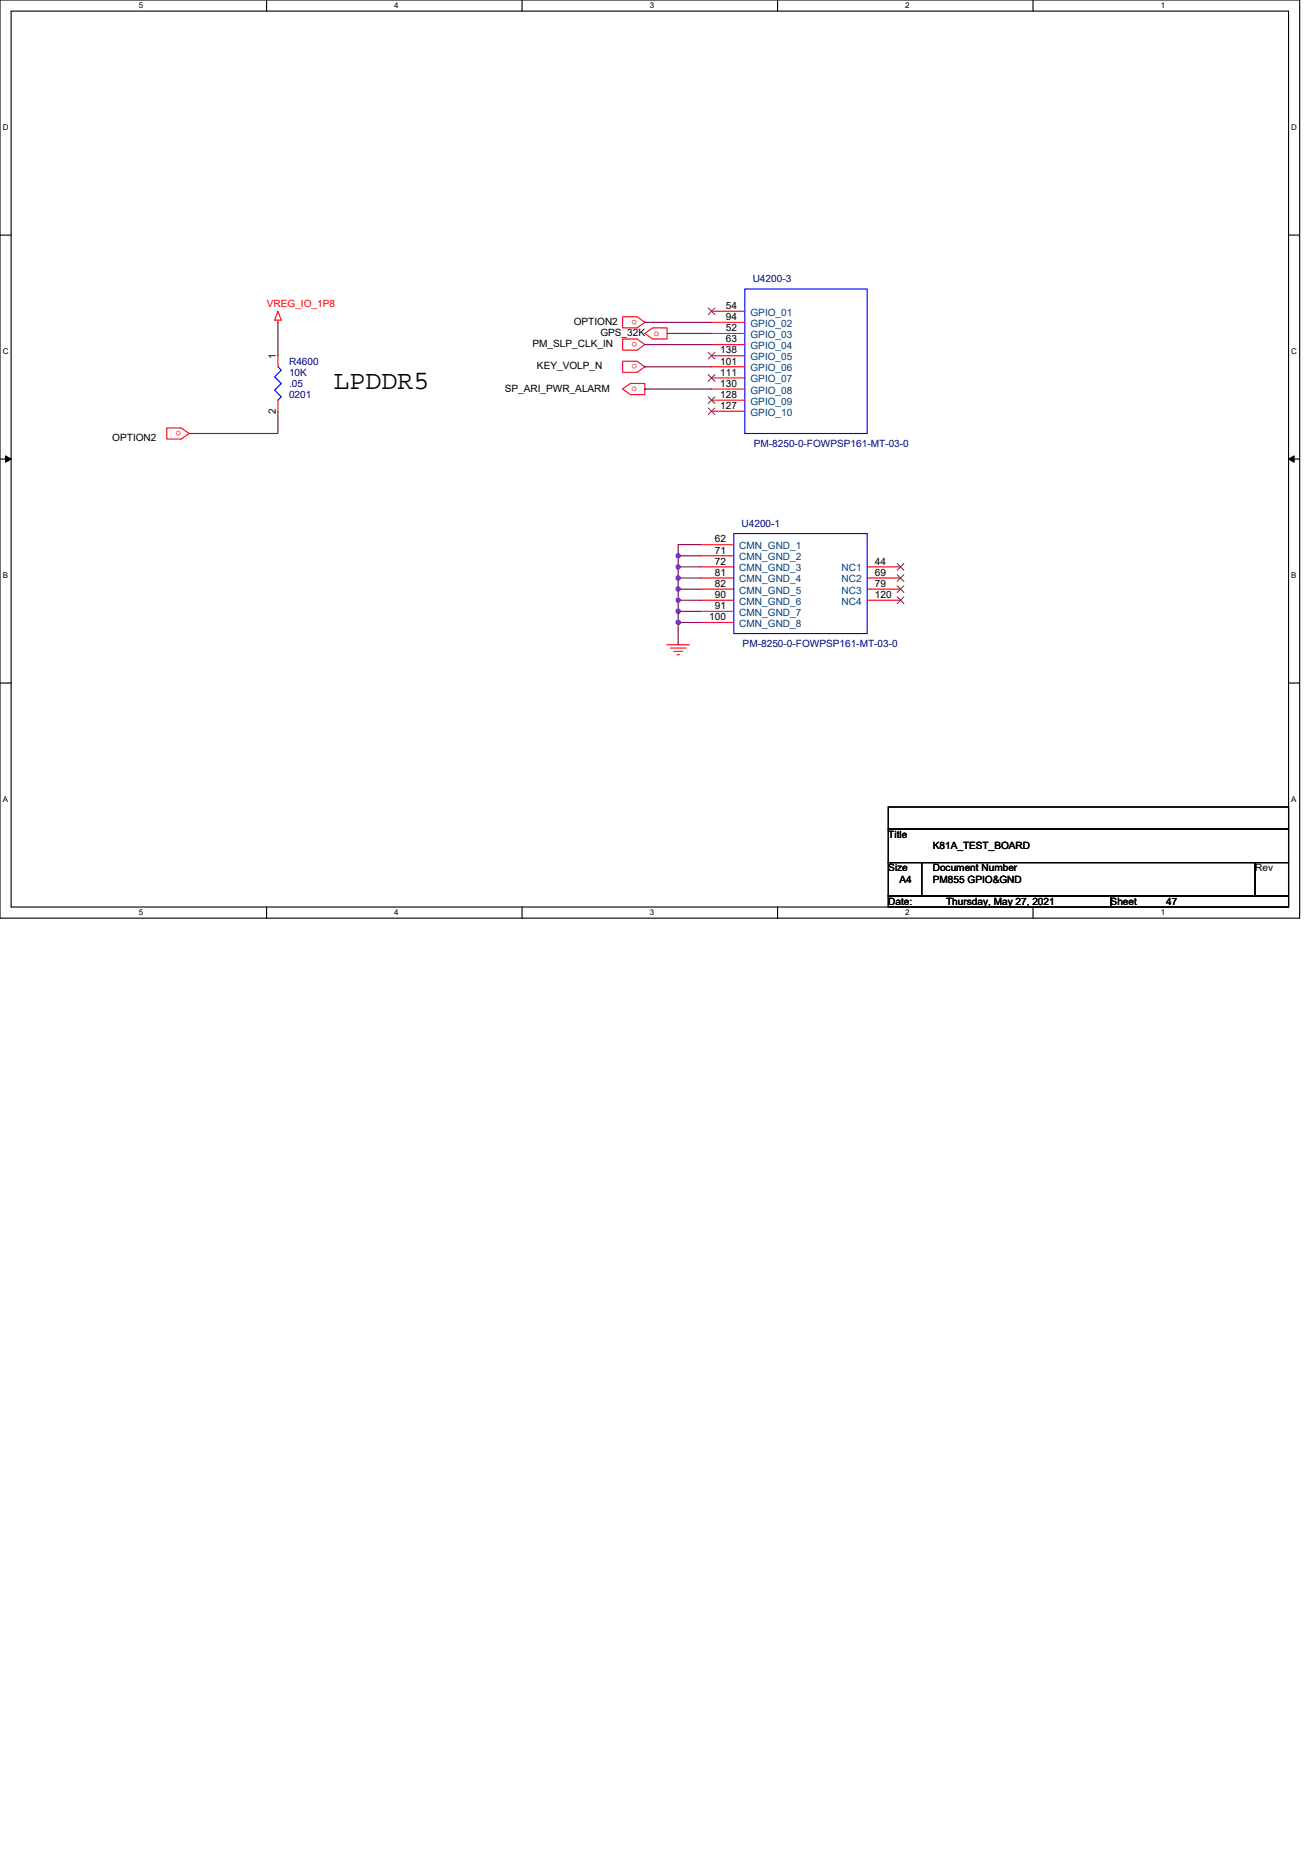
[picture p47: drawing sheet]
<svg xmlns="http://www.w3.org/2000/svg" width="210mm" height="297mm" viewBox="0 0 210 297" stroke-linecap="round" stroke-linejoin="round" font-family="sans-serif">
<defs><g id="words">
<text font-size="4.3" x="53.3" y="62.2">LPDDR5</text>
<g font-size="1.6" fill="#000080">
<text x="120.4" y="45.2">U4200-3</text>
<text x="46.2" y="58.3">R4600</text>
<text x="46.2" y="60.1">10K</text>
<text x="46.2" y="61.9">.05</text>
<text x="46.2" y="63.7">0201</text>
<text x="120.5" y="71.5">PM-8250-0-FOWPSP161-MT-03-0</text>
<text x="118.6" y="84.3">U4200-1</text>
<text x="118.8" y="103.5">PM-8250-0-FOWPSP161-MT-03-0</text>
</g>
<g font-size="1.6" fill="#f00">
<text x="42.7" y="49.1">VREG_IO_1P8</text>
<text x="101.9" y="51.1" transform="rotate(-180 101.9 51.1)">o</text>
<text x="104.5" y="53.7">o</text>
<text x="101.9" y="58.2" transform="rotate(-180 101.9 58.2)">o</text>
<text x="101.9" y="54.7" transform="rotate(-180 101.9 54.7)">o</text>
<text x="101" y="62.6">o</text>
<text x="29" y="68.9" transform="rotate(-180 29 68.9)">o</text>
</g>
<g font-size="1.6">
<text x="91.7" y="51.9">OPTION2</text>
<text x="96" y="53.7">GPS_32K</text>
<text x="116.1" y="49.4">54</text>
<text x="116.1" y="51.2">94</text>
<text x="116.1" y="53">52</text>
<text x="44.1" y="57.4" transform="rotate(-90 44.1 57.4)">1</text>
<text x="85.2" y="55.5">PM_SLP_CLK_IN</text>
<text x="85.9" y="59">KEY_VOLP_N</text>
<text x="115.2" y="56.5">138</text>
<text x="115.2" y="58.3">101</text>
<text x="116.1" y="54.8">63</text>
<text x="80.7" y="62.8">SP_ARI_PWR_ALARM</text>
<text x="115.2" y="60.1">111</text>
<text x="115.2" y="61.9">130</text>
<text x="115.2" y="63.6">128</text>
<text x="115.2" y="65.4">127</text>
<text x="18" y="70.6">OPTION2</text>
<text x="44.1" y="66.1" transform="rotate(-90 44.1 66.1)">2</text>
<text x="114.3" y="86.8">62</text>
<text x="114.3" y="88.5">71</text>
<text x="114.3" y="90.3">72</text>
<text x="114.3" y="92.1">81</text>
<text x="114.3" y="93.9">82</text>
<text x="114.3" y="95.6">90</text>
<text x="139.9" y="90.3">44</text>
<text x="139.9" y="92.1">69</text>
<text x="139.9" y="93.9">79</text>
<text x="139.9" y="95.6">120</text>
<text x="113.4" y="99.2">100</text>
<text x="114.3" y="97.4">91</text>
<text x="142.1" y="134.1">Title</text>
<text x="149.2" y="135.8">K81A_TEST_BOARD</text>
<text x="142.1" y="139.4">Size</text>
<text x="143.8" y="141.2">A4</text>
<text x="149.2" y="139.4">Document Number</text>
<text x="149.2" y="141.2">PM855 GPIO&amp;GND</text>
<text x="200.7" y="139.4">Rev</text>
<text x="142.1" y="144.7">Date:</text>
<text x="151.3" y="144.7">Thursday, May 27, 2021</text>
<text x="177.6" y="144.7">Sheet</text>
<text x="186.5" y="144.7">47</text>
</g>
<g font-size="1.6" fill="#004080">
<text x="120" y="50.5">GPIO_01</text>
<text x="120" y="52.3">GPIO_02</text>
<text x="120" y="54.1">GPIO_03</text>
<text x="120" y="55.8">GPIO_04</text>
<text x="120" y="57.6">GPIO_05</text>
<text x="120" y="59.4">GPIO_06</text>
<text x="120" y="61.2">GPIO_07</text>
<text x="120" y="62.9">GPIO_08</text>
<text x="120" y="64.7">GPIO_09</text>
<text x="120" y="66.5">GPIO_10</text>
<text x="118.2" y="87.8">CMN_GND_1</text>
<text x="118.2" y="89.6">CMN_GND_2</text>
<text x="118.2" y="91.4">CMN_GND_3</text>
<text x="118.2" y="93.2">CMN_GND_4</text>
<text x="118.2" y="95">CMN_GND_5</text>
<text x="134.6" y="91.4">NC1</text>
<text x="134.6" y="93.2">NC2</text>
<text x="134.6" y="95">NC3</text>
<text x="118.2" y="96.7">CMN_GND_6</text>
<text x="118.2" y="98.5">CMN_GND_7</text>
<text x="118.2" y="100.3">CMN_GND_8</text>
<text x="134.6" y="96.7">NC4</text>
</g>
<g font-size="1.3">
<text x="22.2" y="1.3">5</text>
<text x="63.1" y="1.3">4</text>
<text x="103.9" y="1.3">3</text>
<text x="144.8" y="1.3">2</text>
<text x="185.6" y="1.3">1</text>
<text x=".4" y="20.8">D</text>
<text x="206.5" y="20.8">D</text>
<text x=".4" y="56.7">C</text>
<text x="206.5" y="56.7">C</text>
<text x=".4" y="92.5">B</text>
<text x="206.5" y="92.5">B</text>
<text x=".4" y="128.3">A</text>
<text x="206.5" y="128.3">A</text>
<text x="22.2" y="146.4">5</text>
<text x="63.1" y="146.4">4</text>
<text x="103.9" y="146.4">3</text>
<text x="144.8" y="146.4">2</text>
<text x="185.6" y="146.4">1</text>
</g>
</g></defs>
<path d="M0 0h207.8v146.9h-207.8zM1.8 1.8h204.3v143.3h-204.3z" fill="none" stroke="#000" stroke-width=".18"/>
<g fill="#fff">
<path d="M22.2 .2h.7v1.4h-.7z"/>
<path d="M22.2 145.3h.7v1.4h-.7z"/>
</g>
<path d="M42.6 0v1.8M42.6 145.1v1.8" fill="none" stroke="#000" stroke-width=".18"/>
<g fill="#fff">
<path d="M63.1 .2h.7v1.4h-.7z"/>
<path d="M63.1 145.3h.7v1.4h-.7z"/>
</g>
<path d="M83.5 0v1.8M83.5 145.1v1.8" fill="none" stroke="#000" stroke-width=".18"/>
<g fill="#fff">
<path d="M103.9 .2h.7v1.4h-.7z"/>
<path d="M103.9 145.3h.7v1.4h-.7z"/>
</g>
<path d="M124.4 0v1.8M124.4 145.1v1.8" fill="none" stroke="#000" stroke-width=".18"/>
<g fill="#fff">
<path d="M144.8 .2h.7v1.4h-.7z"/>
<path d="M144.8 145.3h.7v1.4h-.7z"/>
</g>
<path d="M165.2 0v1.8M165.2 145.1v1.8" fill="none" stroke="#000" stroke-width=".18"/>
<g fill="#fff">
<path d="M185.6 .2h.7v1.4h-.7z"/>
<path d="M185.6 145.3h.7v1.4h-.7z"/>
<path d="M.4 19.7h1v1.4h-1z"/>
<path d="M206.5 19.7h.9v1.4h-.9z"/>
<path d="M.4 55.5h1v1.4h-1z"/>
<path d="M206.5 55.5h.9v1.4h-.9z"/>
</g>
<path d="M0 37.6h1.8M206.1 37.6h1.7" fill="none" stroke="#000" stroke-width=".18"/>
<g fill="#fff">
<path d="M.4 91.3h.9v1.5h-.9z"/>
<path d="M206.5 91.3h.9v1.5h-.9z"/>
</g>
<path d="M0 73.4h1.8M206.1 73.4h1.7" fill="none" stroke="#000" stroke-width=".18"/>
<path d="M.9 72.9l.9 .5-.9 .5zM206.1 73.4l.9-.5v1z" fill="#000" stroke="#000" stroke-width=".16"/>
<g fill="#fff">
<path d="M.4 127.2h.9v1.4h-.9z"/>
<path d="M206.5 127.2h.9v1.4h-.9z"/>
</g>
<path d="M0 109.3h1.8M206.1 109.3h1.7M142.1 129.1h64v3.5h-64zM142.1 132.6h64v5.4h-64zM142.1 138h5.3v5.3h-5.3zM147.4 138h53.3v5.3h-53.3zM200.7 138h5.4v5.3h-5.4zM142.1 143.3h35.5v1.8h-35.5zM177.6 143.3h28.5v1.8h-28.5z" fill="none" stroke="#000" stroke-width=".18"/>
<g fill="none" stroke="#f00" stroke-width=".18">
<path d="M44.4 49.8l.6 1.4h-1.1zM44.4 51.2v.4M44.4 56.9v1.8M99.6 57.8h2.3l1.2 .9-1.2 .9h-2.3zM99.6 50.7h2.3l1.2 .9-1.2 .9h-2.3zM99.6 54.2h2.3l1.2 .9-1.2 .9h-2.3zM103.1 53.3l1.3-.8h2.3v1.7h-2.3zM113.8 49.8h5.3M113.8 51.6h5.3M113.8 53.3h5.3M113.8 55.1h5.3M113.8 56.9h5.3"/>
<path d="M113.8 58.7h5.3M26.7 68.5h2.3l1.2 .8-1.2 .9h-2.3zM44.4 64v1.8M99.6 62.2l1.2-.9h2.3v1.8h-2.3zM113.8 60.5h5.3M113.8 62.2h5.3M113.8 64h5.3M113.8 65.8h5.3M112 87.1h5.3M112 88.9h5.3M112 90.7h5.3M112 92.5h5.3"/>
<path d="M112 94.2h5.3M112 96h5.3M112 97.8h5.3M112 99.6h5.3M138.7 90.7h5.3M138.7 92.5h5.3M138.7 94.2h5.3M138.7 96h5.3M106.7 103.1h3.5M107.2 103.7h2.5M107.7 104.2h1.5M108.3 104.7h.3"/>
</g>
<path d="M44.4 58.7l.6 .5-1.1 1.1 1.1 1-1.1 1.1 1.1 1.1-.6 .5M119.1 46.2h19.6v23.1h-19.6zM117.3 85.3h21.4v16h-21.4z" fill="none" stroke="#00f" stroke-width=".18"/>
<g fill="none" stroke="#804000" stroke-width=".16">
<path d="M113.3 49.3l1 1M113.3 56.4l1 1M113.3 59.9l1 1.1M114.3 49.3l-1 1M114.3 56.4l-1 1M114.3 59.9l-1 1.1M113.3 63.5l1 1M113.3 65.3l1 1M114.3 63.5l-1 1M114.3 65.3l-1 1M143.5 90.1l1.1 1.1M143.5 91.9l1.1 1.1"/>
<path d="M143.5 93.7l1.1 1.1M143.5 95.5l1.1 1.1M144.6 90.1l-1.1 1.1M144.6 91.9l-1.1 1.1M144.6 93.7l-1.1 1.1M144.6 95.5l-1.1 1.1"/>
</g>
<g fill="none" stroke="#800040" stroke-width=".18">
<path d="M44.4 51.6v5.3M103.1 58.7h10.7M103.1 51.6h10.7M103.1 58.7h.1M103.1 51.6h.1M103.1 55.1h10.7M106.7 53.3h7.1M113.8 55.1h.1M44.4 65.8v3.5h-14.2M103.1 62.2h10.7M103.1 62.2h.1M108.5 88.9h3.5"/>
<path d="M108.5 90.7h3.5M108.5 92.5h3.5M108.5 94.2h3.5M108.5 96h3.5M108.5 97.8h3.5M108.5 97.8v1.8h3.5M108.5 88.9v1.8M108.5 90.7v1.8M108.5 92.5v1.7M108.5 94.2v1.8M108.5 96v1.8M108.5 99.6v3.5"/>
<path d="M112 87.1h-3.5v1.8"/>
</g>
<g fill="#f0f" stroke="#f0f" stroke-width=".18">
<circle cx="108.5" cy="96" r=".35"/>
<circle cx="108.5" cy="90.7" r=".35"/>
<circle cx="108.5" cy="88.9" r=".35"/>
<circle cx="108.5" cy="94.2" r=".35"/>
<circle cx="108.5" cy="92.5" r=".35"/>
<circle cx="108.5" cy="97.8" r=".35"/>
<circle cx="108.5" cy="99.6" r=".35"/>
</g>
<use href="#words"/>
</svg>
